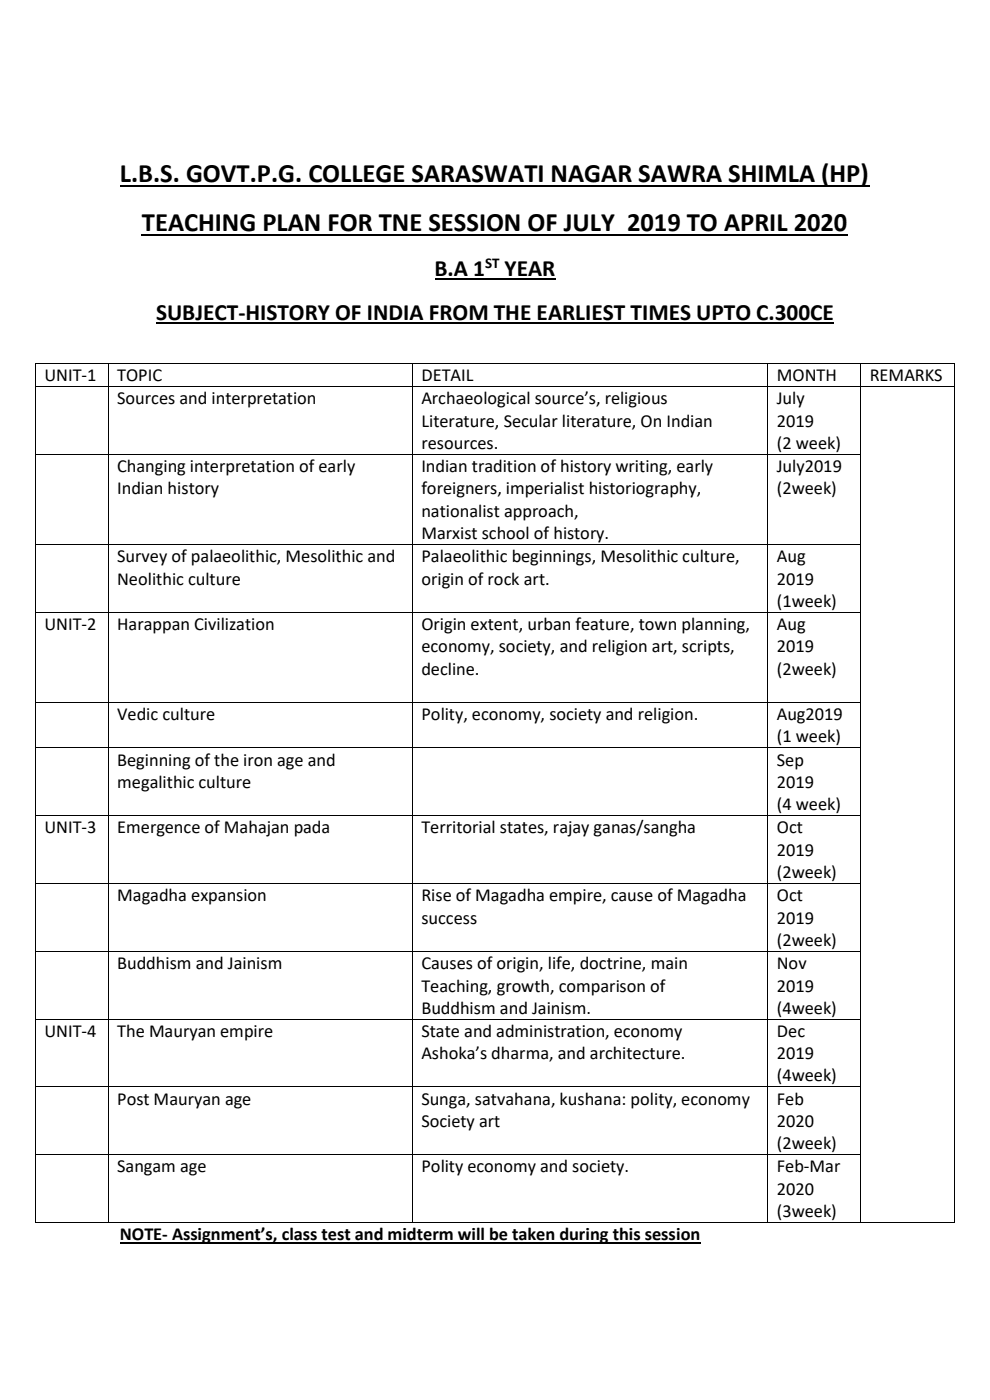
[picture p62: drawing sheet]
<svg xmlns="http://www.w3.org/2000/svg" width="210mm" height="297mm" viewBox="0 0 210 297" stroke-linecap="round" stroke-linejoin="round" font-family="sans-serif">
<defs><g id="words">
<g font-size="5.6">
<text x="25.4" y="38.7">L.B.S. GOVT.P.G. COLLEGE SARASWATI NAGAR SAWRA SHIMLA (HP)</text>
<text x="30.1" y="49">TEACHING PLAN FOR TNE SESSION OF JULY 2019 TO APRIL 2020</text>
</g>
<g font-size="5">
<text x="92.2" y="58.6">B.A 1</text>
<text x="107" y="58.6">YEAR</text>
<text x="33.1" y="67.9">SUBJECT-HISTORY OF INDIA FROM THE EARLIEST TIMES UPTO C.300CE</text>
</g>
<g font-size="3.9">
<text x="9.4" y="80.8">UNIT-1</text>
<text x="24.9" y="80.8">TOPIC</text>
<text x="89.4" y="80.8">DETAIL</text>
<text x="164.8" y="80.8">MONTH</text>
<text x="184.5" y="80.8">REMARKS</text>
<text x="24.9" y="85.7">Sources and interpretation</text>
<text x="89.4" y="85.7">Archaeological source’s, religious</text>
<text x="164.8" y="85.7">July</text>
<text x="89.4" y="90.5">Literature, Secular literature, On Indian</text>
<text x="89.4" y="95.2">resources.</text>
<text x="164.8" y="90.5">2019</text>
<text x="164.8" y="95.2">(2 week)</text>
<text x="24.9" y="100.1">Changing interpretation of early</text>
<text x="89.4" y="100.1">Indian tradition of history writing, early</text>
<text x="164.8" y="100.1">July2019</text>
<text x="24.9" y="104.9">Indian history</text>
<text x="89.4" y="104.9">foreigners, imperialist historiography,</text>
<text x="164.8" y="104.9">(2week)</text>
<text x="89.4" y="109.6">nationalist approach,</text>
<text x="24.9" y="119.3">Survey of palaeolithic, Mesolithic and</text>
<text x="89.4" y="114.4">Marxist school of history.</text>
<text x="89.4" y="119.3">Palaeolithic beginnings, Mesolithic culture,</text>
<text x="164.8" y="119.3">Aug</text>
<text x="24.9" y="124">Neolithic culture</text>
<text x="89.4" y="124">origin of rock art.</text>
<text x="164.8" y="124">2019</text>
<text x="164.8" y="128.7">(1week)</text>
<text x="9.4" y="133.7">UNIT-2</text>
<text x="24.9" y="133.7">Harappan Civilization</text>
<text x="89.4" y="133.7">Origin extent, urban feature, town planning,</text>
<text x="164.8" y="133.7">Aug</text>
<text x="89.4" y="138.4">economy, society, and religion art, scripts,</text>
<text x="89.4" y="143.1">decline.</text>
<text x="164.8" y="138.4">2019</text>
<text x="164.8" y="143.1">(2week)</text>
<text x="24.9" y="152.8">Vedic culture</text>
<text x="89.4" y="152.8">Polity, economy, society and religion.</text>
<text x="164.8" y="152.8">Aug2019</text>
<text x="164.8" y="157.5">(1 week)</text>
<text x="24.9" y="162.4">Beginning of the iron age and</text>
<text x="24.9" y="167.2">megalithic culture</text>
<text x="164.8" y="162.4">Sep</text>
<text x="164.8" y="167.2">2019</text>
<text x="164.8" y="171.9">(4 week)</text>
<text x="9.4" y="176.8">UNIT-3</text>
<text x="24.9" y="176.8">Emergence of Mahajan pada</text>
<text x="89.4" y="176.8">Territorial states, rajay ganas/sangha</text>
<text x="164.8" y="176.8">Oct</text>
<text x="164.8" y="181.6">2019</text>
<text x="24.9" y="191.2">Magadha expansion</text>
<text x="89.4" y="191.2">Rise of Magadha empire, cause of Magadha</text>
<text x="164.8" y="186.3">(2week)</text>
<text x="164.8" y="191.2">Oct</text>
<text x="89.4" y="195.9">success</text>
<text x="164.8" y="195.9">2019</text>
<text x="164.8" y="200.7">(2week)</text>
<text x="24.9" y="205.6">Buddhism and Jainism</text>
<text x="89.4" y="205.6">Causes of origin, life, doctrine, main</text>
<text x="164.8" y="205.6">Nov</text>
<text x="89.4" y="210.3">Teaching, growth, comparison of</text>
<text x="89.4" y="215.1">Buddhism and Jainism.</text>
<text x="164.8" y="210.3">2019</text>
<text x="164.8" y="215.1">(4week)</text>
<text x="9.4" y="220">UNIT-4</text>
<text x="24.9" y="220">The Mauryan empire</text>
<text x="89.4" y="220">State and administration, economy</text>
<text x="164.8" y="220">Dec</text>
<text x="89.4" y="224.7">Ashoka’s dharma, and architecture.</text>
<text x="164.8" y="224.7">2019</text>
<text x="164.8" y="229.4">(4week)</text>
<text x="24.9" y="234.4">Post Mauryan age</text>
<text x="89.4" y="234.4">Sunga, satvahana, kushana: polity, economy</text>
<text x="89.4" y="239.1">Society art</text>
<text x="164.8" y="234.4">Feb</text>
<text x="164.8" y="239.1">2020</text>
<text x="164.8" y="243.8">(2week)</text>
<text x="24.9" y="248.7">Sangam age</text>
<text x="89.4" y="248.7">Polity economy and society.</text>
<text x="164.8" y="248.7">Feb-Mar</text>
<text x="164.8" y="253.5">2020</text>
<text x="25.4" y="263.1">NOTE- Assignment’s, class test and midterm will be taken during this session</text>
<text x="164.8" y="258.2">(3week)</text>
</g>
<text font-size="3.2" x="102.9" y="56.8">ST</text>
</g></defs>
<path d="M25.4 39.5h159M30.1 49.8h149.8" fill="none" stroke="#000" stroke-width=".38"/>
<path d="M92.2 59.3h25.6M33.1 68.6h143.8" fill="none" stroke="#000" stroke-width=".34"/>
<path d="M25.4 263.7h123.2" fill="none" stroke="#000" stroke-width=".25"/>
<g fill="#000">
<path d="M7.5 77h.1v.1h-.1z" fill-rule="evenodd"/>
<path d="M7.5 77h.1v.1h-.1z" fill-rule="evenodd"/>
<path d="M22.9 77h.1v.1h-.1z" fill-rule="evenodd"/>
<path d="M87.4 77h.2v.1h-.2z" fill-rule="evenodd"/>
<path d="M162.8 77h.2v.1h-.2z" fill-rule="evenodd"/>
<path d="M182.5 77h.2v.1h-.2z" fill-rule="evenodd"/>
<path d="M202.4 77h.2v.1h-.2z" fill-rule="evenodd"/>
<path d="M202.4 77h.2v.1h-.2z" fill-rule="evenodd"/>
<path d="M7.5 81.9h.1v.1h-.1z" fill-rule="evenodd"/>
<path d="M7.5 96.3h.1v.2h-.1z" fill-rule="evenodd"/>
<path d="M22.9 81.9h.1v.1h-.1z" fill-rule="evenodd"/>
<path d="M22.9 96.3h.1v.2h-.1z" fill-rule="evenodd"/>
<path d="M87.4 81.9h.2v.1h-.2z" fill-rule="evenodd"/>
<path d="M87.4 96.3h.2v.2h-.2z" fill-rule="evenodd"/>
<path d="M162.8 81.9h.2v.1h-.2z" fill-rule="evenodd"/>
<path d="M162.8 96.3h.2v.2h-.2z" fill-rule="evenodd"/>
<path d="M182.5 81.9h.2v.1h-.2z" fill-rule="evenodd"/>
<path d="M182.5 96.3h.2v.2h-.2z" fill-rule="evenodd"/>
<path d="M202.4 81.9h.2v.1h-.2z" fill-rule="evenodd"/>
<path d="M202.4 96.3h.2v.2h-.2z" fill-rule="evenodd"/>
<path d="M7.5 115.4h.1v.2h-.1z" fill-rule="evenodd"/>
<path d="M22.9 115.4h.1v.2h-.1z" fill-rule="evenodd"/>
<path d="M87.4 115.4h.2v.2h-.2z" fill-rule="evenodd"/>
<path d="M162.8 115.4h.2v.2h-.2z" fill-rule="evenodd"/>
<path d="M182.5 115.4h.2v.2h-.2z" fill-rule="evenodd"/>
<path d="M202.4 115.4h.2v.2h-.2z" fill-rule="evenodd"/>
<path d="M7.5 129.8h.1v.1h-.1z" fill-rule="evenodd"/>
<path d="M22.9 129.8h.1v.1h-.1z" fill-rule="evenodd"/>
<path d="M87.4 129.8h.2v.1h-.2z" fill-rule="evenodd"/>
<path d="M162.8 129.8h.2v.1h-.2z" fill-rule="evenodd"/>
<path d="M182.5 129.8h.2v.1h-.2z" fill-rule="evenodd"/>
<path d="M202.4 129.8h.2v.1h-.2z" fill-rule="evenodd"/>
<path d="M7.5 148.9h.1v.2h-.1z" fill-rule="evenodd"/>
<path d="M7.5 158.6h.1v.1h-.1z" fill-rule="evenodd"/>
<path d="M22.9 148.9h.1v.2h-.1z" fill-rule="evenodd"/>
<path d="M22.9 158.6h.1v.1h-.1z" fill-rule="evenodd"/>
<path d="M87.4 148.9h.2v.2h-.2z" fill-rule="evenodd"/>
<path d="M87.4 158.6h.2v.1h-.2z" fill-rule="evenodd"/>
<path d="M162.8 148.9h.2v.2h-.2z" fill-rule="evenodd"/>
<path d="M162.8 158.6h.2v.1h-.2z" fill-rule="evenodd"/>
<path d="M182.5 148.9h.2v.2h-.2z" fill-rule="evenodd"/>
<path d="M182.5 158.6h.2v.1h-.2z" fill-rule="evenodd"/>
<path d="M202.4 148.9h.2v.2h-.2z" fill-rule="evenodd"/>
<path d="M202.4 158.6h.2v.1h-.2z" fill-rule="evenodd"/>
<path d="M7.5 173h.1v.1h-.1z" fill-rule="evenodd"/>
<path d="M22.9 173h.1v.1h-.1z" fill-rule="evenodd"/>
<path d="M87.4 173h.2v.1h-.2z" fill-rule="evenodd"/>
<path d="M162.8 173h.2v.1h-.2z" fill-rule="evenodd"/>
<path d="M182.5 173h.2v.1h-.2z" fill-rule="evenodd"/>
<path d="M202.4 173h.2v.1h-.2z" fill-rule="evenodd"/>
<path d="M7.5 187.3h.1v.2h-.1z" fill-rule="evenodd"/>
<path d="M22.9 187.3h.1v.2h-.1z" fill-rule="evenodd"/>
<path d="M87.4 187.3h.2v.2h-.2z" fill-rule="evenodd"/>
<path d="M162.8 187.3h.2v.2h-.2z" fill-rule="evenodd"/>
<path d="M182.5 187.3h.2v.2h-.2z" fill-rule="evenodd"/>
<path d="M202.4 187.3h.2v.2h-.2z" fill-rule="evenodd"/>
<path d="M7.5 201.8h.1v.1h-.1z" fill-rule="evenodd"/>
<path d="M7.5 216.1h.1v.2h-.1z" fill-rule="evenodd"/>
<path d="M22.9 201.8h.1v.1h-.1z" fill-rule="evenodd"/>
<path d="M22.9 216.1h.1v.2h-.1z" fill-rule="evenodd"/>
<path d="M87.4 201.8h.2v.1h-.2z" fill-rule="evenodd"/>
<path d="M87.4 216.1h.2v.2h-.2z" fill-rule="evenodd"/>
<path d="M162.8 201.8h.2v.1h-.2z" fill-rule="evenodd"/>
<path d="M162.8 216.1h.2v.2h-.2z" fill-rule="evenodd"/>
<path d="M182.5 201.8h.2v.1h-.2z" fill-rule="evenodd"/>
<path d="M182.5 216.1h.2v.2h-.2z" fill-rule="evenodd"/>
<path d="M202.4 201.8h.2v.1h-.2z" fill-rule="evenodd"/>
<path d="M202.4 216.1h.2v.2h-.2z" fill-rule="evenodd"/>
<path d="M7.5 230.5h.1v.2h-.1z" fill-rule="evenodd"/>
<path d="M22.9 230.5h.1v.2h-.1z" fill-rule="evenodd"/>
<path d="M87.4 230.5h.2v.2h-.2z" fill-rule="evenodd"/>
<path d="M162.8 230.5h.2v.2h-.2z" fill-rule="evenodd"/>
<path d="M182.5 230.5h.2v.2h-.2z" fill-rule="evenodd"/>
<path d="M202.4 230.5h.2v.2h-.2z" fill-rule="evenodd"/>
<path d="M7.5 244.9h.1v.2h-.1z" fill-rule="evenodd"/>
<path d="M7.5 259.3h.1v.2h-.1z" fill-rule="evenodd"/>
<path d="M7.5 259.3h.1v.2h-.1z" fill-rule="evenodd"/>
<path d="M22.9 244.9h.1v.2h-.1z" fill-rule="evenodd"/>
<path d="M22.9 259.3h.1v.2h-.1z" fill-rule="evenodd"/>
<path d="M87.4 244.9h.2v.2h-.2z" fill-rule="evenodd"/>
<path d="M87.4 259.3h.2v.2h-.2z" fill-rule="evenodd"/>
<path d="M162.8 244.9h.2v.2h-.2z" fill-rule="evenodd"/>
<path d="M162.8 259.3h.2v.2h-.2z" fill-rule="evenodd"/>
<path d="M182.5 244.9h.2v.2h-.2z" fill-rule="evenodd"/>
<path d="M182.5 259.3h.2v.2h-.2z" fill-rule="evenodd"/>
<path d="M202.4 244.9h.2v.2h-.2z" fill-rule="evenodd"/>
<path d="M202.4 259.3h.2v.2h-.2z" fill-rule="evenodd"/>
<path d="M202.4 259.3h.2v.2h-.2z" fill-rule="evenodd"/>
</g>
<g fill="none" stroke="#000" stroke-width=".21">
<path d="M7.5 77.1v4.8M7.6 77.1h15.3M23 77.1v4.8M23 77.1h64.4M87.5 77.1v4.8M87.6 77.1h75.2M162.9 77.1v4.8M163 77.1h19.5M182.6 77.1v4.8M182.7 77.1h19.7M202.5 77.1v4.8M7.5 82.1v14.2"/>
<path d="M7.5 96.5v18.9M7.6 82h15.3M7.6 96.4h15.3M23 82.1v14.2M23 96.5v18.9M23 82h64.4M23 96.4h64.4M87.5 82.1v14.2M87.5 96.5v18.9M87.6 82h75.2M87.6 96.4h75.2M162.9 82.1v14.2"/>
<path d="M162.9 96.5v18.9M163 82h19.5M163 96.4h19.5M182.6 82.1v14.2M182.6 96.5v18.9M182.7 82h19.7M202.5 82.1v14.2M202.5 96.5v18.9M7.5 115.6v14.2M7.6 115.5h15.3M23 115.6v14.2M23 115.5h64.4"/>
<path d="M87.5 115.6v14.2M87.6 115.5h75.2M162.9 115.6v14.2M163 115.5h19.5M182.6 115.6v14.2M202.5 115.6v14.2M7.5 129.9v19M7.6 129.9h15.3M23 129.9v19M23 129.9h64.4M87.5 129.9v19M87.6 129.9h75.2"/>
<path d="M162.9 129.9v19M163 129.9h19.5M182.6 129.9v19M202.5 129.9v19M7.5 149.1v9.5M7.5 158.7v14.3M7.6 149h15.3M7.6 158.6h15.3M23 149.1v9.5M23 158.7v14.3M23 149h64.4M23 158.6h64.4"/>
<path d="M87.5 149.1v9.5M87.5 158.7v14.3M87.6 149h75.2M87.6 158.6h75.2M162.9 149.1v9.5M162.9 158.7v14.3M163 149h19.5M163 158.6h19.5M182.6 149.1v9.5M182.6 158.7v14.3M202.5 149.1v9.5M202.5 158.7v14.3"/>
<path d="M7.5 173.1v14.2M7.6 173h15.3M23 173.1v14.2M23 173h64.4M87.5 173.1v14.2M87.6 173h75.2M162.9 173.1v14.2M163 173h19.5M182.6 173.1v14.2M202.5 173.1v14.2M7.5 187.5v14.3M7.6 187.4h15.3"/>
<path d="M23 187.5v14.3M23 187.4h64.4M87.5 187.5v14.3M87.6 187.4h75.2M162.9 187.5v14.3M163 187.4h19.5M182.6 187.5v14.3M202.5 187.5v14.3M7.5 201.9v14.2M7.5 216.3v14.2M7.6 201.8h15.3M7.6 216.2h15.3"/>
<path d="M23 201.9v14.2M23 216.3v14.2M23 201.8h64.4M23 216.2h64.4M87.5 201.9v14.2M87.5 216.3v14.2M87.6 201.8h75.2M87.6 216.2h75.2M162.9 201.9v14.2M162.9 216.3v14.2M163 201.8h19.5M163 216.2h19.5"/>
<path d="M182.6 201.9v14.2M182.6 216.3v14.2M202.5 201.9v14.2M202.5 216.3v14.2M7.5 230.7v14.2M7.6 230.6h15.3M23 230.7v14.2M23 230.6h64.4M87.5 230.7v14.2M87.6 230.6h75.2M162.9 230.7v14.2M163 230.6h19.5"/>
<path d="M182.6 230.7v14.2M202.5 230.7v14.2M7.5 245.1v14.2M7.6 245h15.3M7.6 259.4h15.3M23 245.1v14.2M23 245h64.4M23 259.4h64.4M87.5 245.1v14.2M87.6 245h75.2M87.6 259.4h75.2M162.9 245.1v14.2"/>
<path d="M163 245h19.5M163 259.4h19.5M182.6 245.1v14.2M182.7 259.4h19.7M202.5 245.1v14.2"/>
</g>
<use href="#words"/>
</svg>
